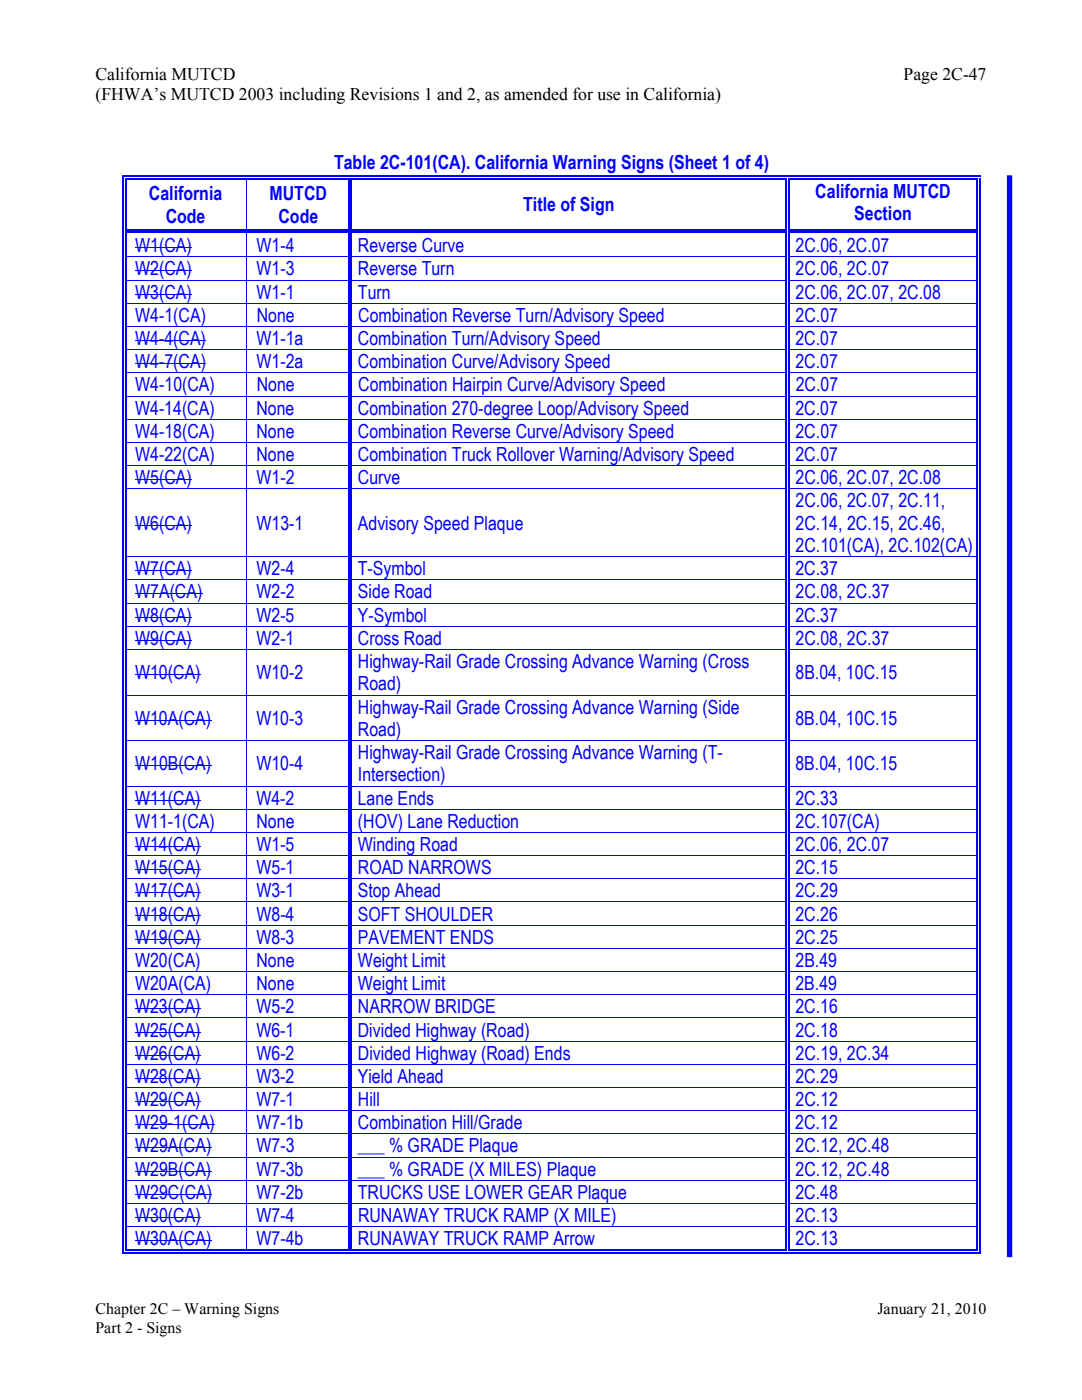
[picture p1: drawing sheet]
<svg xmlns="http://www.w3.org/2000/svg" width="216mm" height="279mm" viewBox="0 0 216 279" stroke-linecap="round" stroke-linejoin="round" font-family="sans-serif">
<defs><g id="words">
<g font-size="3.9" fill="#00f">
<text x="66.7" y="33.7">Table 2C-101(CA). California Warning Signs (Sheet 1 of 4)</text>
<text x="29.7" y="40">California</text>
<text x="53.8" y="40">MUTCD</text>
<text x="162.7" y="39.5">California MUTCD</text>
<text x="33.1" y="44.4">Code</text>
<text x="55.6" y="44.4">Code</text>
<text x="104.4" y="42.2">Title of Sign</text>
<text x="170.5" y="44">Section</text>
<text x="27" y="50.3">W1(CA)</text>
<text x="51.2" y="50.3">W1-4</text>
<text x="71.4" y="50.3">Reverse Curve</text>
<text x="158.7" y="50.3">2C.06, 2C.07</text>
<text x="27" y="59.6">W3(CA)</text>
<text x="27" y="55">W2(CA)</text>
<text x="51.2" y="59.6">W1-1</text>
<text x="51.2" y="55">W1-3</text>
<text x="71.4" y="55">Reverse Turn</text>
<text x="71.4" y="59.6">Turn</text>
<text x="158.7" y="59.6">2C.06, 2C.07, 2C.08</text>
<text x="158.7" y="55">2C.06, 2C.07</text>
<text x="27" y="64.2">W4-1(CA)</text>
<text x="51.2" y="64.2">None</text>
<text x="71.5" y="64.2">Combination Reverse Turn/Advisory Speed</text>
<text x="158.8" y="64.2">2C.07</text>
<text x="27" y="68.9">W4-4(CA)</text>
<text x="51.2" y="68.9">W1-1a</text>
<text x="71.4" y="68.9">Combination Turn/Advisory Speed</text>
<text x="158.7" y="68.9">2C.07</text>
<text x="27" y="73.5">W4-7(CA)</text>
<text x="51.2" y="73.5">W1-2a</text>
<text x="71.4" y="73.5">Combination Curve/Advisory Speed</text>
<text x="158.7" y="73.5">2C.07</text>
<text x="27" y="78.1">W4-10(CA)</text>
<text x="27" y="82.8">W4-14(CA)</text>
<text x="51.2" y="82.8">None</text>
<text x="51.2" y="78.1">None</text>
<text x="71.4" y="82.8">Combination 270-degree Loop/Advisory Speed</text>
<text x="71.5" y="78.1">Combination Hairpin Curve/Advisory Speed</text>
<text x="158.7" y="82.8">2C.07</text>
<text x="158.8" y="78.1">2C.07</text>
<text x="27" y="87.4">W4-18(CA)</text>
<text x="51.2" y="87.4">None</text>
<text x="71.4" y="87.4">Combination Reverse Curve/Advisory Speed</text>
<text x="158.7" y="87.4">2C.07</text>
<text x="27" y="92">W4-22(CA)</text>
<text x="51.2" y="92">None</text>
<text x="71.4" y="92">Combination Truck Rollover Warning/Advisory Speed</text>
<text x="158.7" y="92">2C.07</text>
<text x="27" y="96.7">W5(CA)</text>
<text x="51.2" y="96.7">W1-2</text>
<text x="71.4" y="96.7">Curve</text>
<text x="158.7" y="101.3">2C.06, 2C.07, 2C.11,</text>
<text x="158.8" y="96.7">2C.06, 2C.07, 2C.08</text>
<text x="27" y="105.7">W6(CA)</text>
<text x="51.2" y="105.7">W13-1</text>
<text x="71.4" y="105.7">Advisory Speed Plaque</text>
<text x="158.7" y="105.7">2C.14, 2C.15, 2C.46,</text>
<text x="158.7" y="110.2">2C.101(CA), 2C.102(CA)</text>
<text x="27" y="119.4">W7A(CA)</text>
<text x="27" y="114.8">W7(CA)</text>
<text x="51.2" y="119.4">W2-2</text>
<text x="51.2" y="114.8">W2-4</text>
<text x="71.4" y="114.8">T-Symbol</text>
<text x="71.4" y="119.4">Side Road</text>
<text x="158.7" y="114.8">2C.37</text>
<text x="158.7" y="119.4">2C.08, 2C.37</text>
<text x="27" y="124.1">W8(CA)</text>
<text x="51.2" y="124.1">W2-5</text>
<text x="71.4" y="124.1">Y-Symbol</text>
<text x="158.7" y="124.1">2C.37</text>
<text x="27" y="128.7">W9(CA)</text>
<text x="51.2" y="128.7">W2-1</text>
<text x="71.4" y="128.7">Cross Road</text>
<text x="158.7" y="128.7">2C.08, 2C.37</text>
<text x="27" y="135.6">W10(CA)</text>
<text x="51.2" y="135.6">W10-2</text>
<text x="71.4" y="133.3">Highway-Rail Grade Crossing Advance Warning (Cross</text>
<text x="71.4" y="137.8">Road)</text>
<text x="158.7" y="135.6">8B.04, 10C.15</text>
<text x="71.4" y="142.4">Highway-Rail Grade Crossing Advance Warning (Side</text>
<text x="27" y="144.6">W10A(CA)</text>
<text x="51.2" y="144.6">W10-3</text>
<text x="71.4" y="146.9">Road)</text>
<text x="158.7" y="144.6">8B.04, 10C.15</text>
<text x="27" y="153.7">W10B(CA)</text>
<text x="51.2" y="153.7">W10-4</text>
<text x="71.4" y="151.5">Highway-Rail Grade Crossing Advance Warning (T-</text>
<text x="71.4" y="155.9">Intersection)</text>
<text x="158.7" y="153.7">8B.04, 10C.15</text>
<text x="27" y="160.6">W11(CA)</text>
<text x="51.2" y="160.6">W4-2</text>
<text x="71.4" y="160.6">Lane Ends</text>
<text x="158.7" y="160.6">2C.33</text>
<text x="27" y="165.2">W11-1(CA)</text>
<text x="51.2" y="165.2">None</text>
<text x="71.4" y="165.2">(HOV) Lane Reduction</text>
<text x="158.7" y="165.2">2C.107(CA)</text>
<text x="27" y="169.8">W14(CA)</text>
<text x="51.2" y="169.8">W1-5</text>
<text x="71.4" y="169.8">Winding Road</text>
<text x="158.7" y="169.8">2C.06, 2C.07</text>
<text x="27" y="179.1">W17(CA)</text>
<text x="27" y="174.5">W15(CA)</text>
<text x="51.2" y="174.5">W5-1</text>
<text x="51.2" y="179.1">W3-1</text>
<text x="71.4" y="179.1">Stop Ahead</text>
<text x="71.4" y="174.5">ROAD NARROWS</text>
<text x="158.7" y="179.1">2C.29</text>
<text x="158.7" y="174.5">2C.15</text>
<text x="27" y="183.7">W18(CA)</text>
<text x="51.2" y="183.7">W8-4</text>
<text x="71.4" y="183.7">SOFT SHOULDER</text>
<text x="158.7" y="183.7">2C.26</text>
<text x="27" y="188.3">W19(CA)</text>
<text x="51.2" y="188.3">W8-3</text>
<text x="71.4" y="188.3">PAVEMENT ENDS</text>
<text x="158.7" y="188.3">2C.25</text>
<text x="27" y="197.6">W20A(CA)</text>
<text x="27" y="193">W20(CA)</text>
<text x="51.2" y="197.6">None</text>
<text x="51.2" y="193">None</text>
<text x="71.4" y="197.6">Weight Limit</text>
<text x="71.4" y="193">Weight Limit</text>
<text x="158.7" y="197.6">2B.49</text>
<text x="158.7" y="193">2B.49</text>
<text x="27" y="202.2">W23(CA)</text>
<text x="51.2" y="202.2">W5-2</text>
<text x="71.4" y="202.2">NARROW BRIDGE</text>
<text x="158.7" y="202.2">2C.16</text>
<text x="27" y="206.9">W25(CA)</text>
<text x="51.2" y="206.9">W6-1</text>
<text x="71.4" y="206.9">Divided Highway (Road)</text>
<text x="158.7" y="206.9">2C.18</text>
<text x="27" y="211.5">W26(CA)</text>
<text x="51.2" y="211.5">W6-2</text>
<text x="71.4" y="211.5">Divided Highway (Road) Ends</text>
<text x="158.7" y="211.5">2C.19, 2C.34</text>
<text x="27" y="220.8">W29(CA)</text>
<text x="27" y="216.1">W28(CA)</text>
<text x="51.2" y="216.1">W3-2</text>
<text x="51.2" y="220.8">W7-1</text>
<text x="71.4" y="216.1">Yield Ahead</text>
<text x="71.4" y="220.7">Hill</text>
<text x="158.7" y="216.1">2C.29</text>
<text x="158.7" y="220.7">2C.12</text>
<text x="27" y="225.4">W29-1(CA)</text>
<text x="51.2" y="225.4">W7-1b</text>
<text x="71.4" y="225.4">Combination Hill/Grade</text>
<text x="158.7" y="225.4">2C.12</text>
<text x="27" y="230">W29A(CA)</text>
<text x="51.2" y="230">W7-3</text>
<text x="71.4" y="230">___ % GRADE Plaque</text>
<text x="158.7" y="230">2C.12, 2C.48</text>
<text x="27" y="234.6">W29B(CA)</text>
<text x="27" y="239.3">W29C(CA)</text>
<text x="51.2" y="239.3">W7-2b</text>
<text x="51.2" y="234.6">W7-3b</text>
<text x="71.4" y="239.3">TRUCKS USE LOWER GEAR Plaque</text>
<text x="71.4" y="234.6">___ % GRADE (X MILES) Plaque</text>
<text x="158.7" y="239.3">2C.48</text>
<text x="158.7" y="234.6">2C.12, 2C.48</text>
<text x="27" y="243.9">W30(CA)</text>
<text x="51.2" y="243.9">W7-4</text>
<text x="71.4" y="243.9">RUNAWAY TRUCK RAMP (X MILE)</text>
<text x="158.8" y="243.9">2C.13</text>
<text x="27" y="248.5">W30A(CA)</text>
<text x="51.2" y="248.5">W7-4b</text>
<text x="71.4" y="248.5">RUNAWAY TRUCK RAMP Arrow</text>
<text x="158.7" y="248.5">2C.13</text>
</g>
<g font-size="3.5">
<text x="19" y="15.9">California MUTCD</text>
<text x="180.3" y="15.9">Page 2C-47</text>
<text x="19" y="20">(FHWA’s MUTCD 2003 including Revisions 1 and 2, as amended for use in California)</text>
</g>
<g font-size="3.2">
<text x="19" y="262.3">Chapter 2C – Warning Signs</text>
<text x="175.1" y="262.3">January 21, 2010</text>
<text x="19" y="265.9">Part 2 - Signs</text>
</g>
</g></defs>
<g fill="#00f">
<path d="M24.5 35.1h.2v.8h-.2z"/>
<path d="M24.5 35.1h.8v.2h-.8z"/>
<path d="M25 35.6h.3v.3h-.3z"/>
<path d="M25 35.6h.3v.2h-.3z"/>
<path d="M25.3 35.1h.7v.2h-.7z"/>
<path d="M25.3 35.6h.7v.2h-.7z"/>
</g>
<path d="M26 35.2h23.1M26 35.7h23.1" fill="none" stroke="#00f" stroke-width=".25"/>
<g fill="#00f">
<path d="M49.1 35.8l.2 .1z"/>
<path d="M49.1 35.1h.8v.2h-.8z"/>
<path d="M49.1 35.6h.8v.2h-.8z"/>
</g>
<path d="M49.9 35.2h19.6M49.9 35.7h19.6" fill="none" stroke="#00f" stroke-width=".25"/>
<g fill="#00f">
<path d="M70 35.8l.2 .1z"/>
<path d="M69.5 35.8l.2 .1z"/>
<path d="M69.5 35.1h.7v.2h-.7z"/>
<path d="M69.5 35.6h.2v.2h-.2z"/>
<path d="M70 35.6h.2v.2h-.2z"/>
</g>
<path d="M70.2 35.2h86.6M70.2 35.7h86.6" fill="none" stroke="#00f" stroke-width=".25"/>
<g fill="#00f">
<path d="M157.3 35.8l.2 .1z"/>
<path d="M156.8 35.8l.2 .1z"/>
<path d="M156.8 35.1h.7v.2h-.7z"/>
<path d="M156.8 35.6h.2v.2h-.2z"/>
<path d="M157.3 35.6h.2v.2h-.2z"/>
</g>
<path d="M157.5 35.2h37.4M157.5 35.7h37.4" fill="none" stroke="#00f" stroke-width=".25"/>
<g fill="#00f">
<path d="M195.4 35.8l.2 .1z"/>
<path d="M194.9 35.8l.2 .1z"/>
<path d="M194.9 35.1h.7v.2h-.7z"/>
<path d="M194.9 35.6h.2v.2h-.2z"/>
<path d="M195.4 35.6h.2v.2h-.2z"/>
</g>
<path d="M24.6 35.9v9.9M25.1 35.9v9.9M69.6 35.9v9.9M70.1 35.9v9.9M156.9 35.9v9.9M157.4 35.9v9.9M195 35.9v9.9M195.5 35.9v9.9" fill="none" stroke="#00f" stroke-width=".25"/>
<path d="M49.2 35.9v9.9M27 49.4h11.3" fill="none" stroke="#00f" stroke-width=".2"/>
<g fill="#00f">
<path d="M25 46.5l.3 .1z"/>
<path d="M24.5 45.8h.2v.8h-.2z"/>
<path d="M25 45.8h.3v.2h-.3z"/>
<path d="M25 46.3h.3v.2h-.3z"/>
</g>
<path d="M25.3 45.9h23.8M25.3 46.4h23.8" fill="none" stroke="#00f" stroke-width=".25"/>
<g fill="#00f">
<path d="M49.1 46.5l.2 .1z"/>
<path d="M49.1 45.8h.8v.2h-.8z"/>
<path d="M49.1 46.3h.8v.2h-.8z"/>
</g>
<path d="M49.9 45.9h19.6M49.9 46.4h19.6" fill="none" stroke="#00f" stroke-width=".25"/>
<g fill="#00f">
<path d="M70 46.5l.2 .1z"/>
<path d="M69.5 46.5l.2 .1z"/>
<path d="M69.5 45.8h.2v.2h-.2z"/>
<path d="M69.5 46.3h.2v.2h-.2z"/>
<path d="M70 45.8h.2v.2h-.2z"/>
<path d="M70 46.3h.2v.2h-.2z"/>
</g>
<path d="M70.2 45.9h86.6M70.2 46.4h86.6" fill="none" stroke="#00f" stroke-width=".25"/>
<g fill="#00f">
<path d="M157.3 46.5l.2 .1z"/>
<path d="M156.8 46.5l.2 .1z"/>
<path d="M156.8 45.8h.2v.2h-.2z"/>
<path d="M156.8 46.3h.2v.2h-.2z"/>
<path d="M157.3 45.8h.2v.2h-.2z"/>
<path d="M157.3 46.3h.2v.2h-.2z"/>
</g>
<path d="M157.5 45.9h37.4M157.5 46.4h37.4" fill="none" stroke="#00f" stroke-width=".25"/>
<g fill="#00f">
<path d="M195.4 46.5l.2 .1z"/>
<path d="M194.9 46.5l.2 .1z"/>
<path d="M194.9 45.8h.2v.2h-.2z"/>
<path d="M194.9 46.3h.2v.2h-.2z"/>
<path d="M195.4 45.8h.2v.7h-.2z"/>
</g>
<path d="M24.6 46.6v4.6M25.1 46.6v4.6M69.6 46.6v4.6M70.1 46.6v4.6M156.9 46.6v4.6M157.4 46.6v4.6M195 46.6v4.6M195.5 46.6v4.6" fill="none" stroke="#00f" stroke-width=".25"/>
<path d="M27 54.1h11.3M49.2 46.6v4.6" fill="none" stroke="#00f" stroke-width=".2"/>
<g fill="#00f">
<path d="M25 51.2h.3v.2h-.3z"/>
<path d="M24.5 51.2h.2v.2h-.2z"/>
</g>
<path d="M25.3 51.3h44.2" fill="none" stroke="#00f" stroke-width=".2"/>
<g fill="#00f">
<path d="M70 51.2h.2v.2h-.2z"/>
<path d="M69.5 51.2h.2v.2h-.2z"/>
</g>
<path d="M70.2 51.3h86.6" fill="none" stroke="#00f" stroke-width=".2"/>
<g fill="#00f">
<path d="M157.3 51.2h.2v.2h-.2z"/>
<path d="M156.8 51.2h.2v.2h-.2z"/>
</g>
<path d="M157.5 51.3h37.4" fill="none" stroke="#00f" stroke-width=".2"/>
<g fill="#00f">
<path d="M195.4 51.2h.2v.2h-.2z"/>
<path d="M194.9 51.2h.2v.2h-.2z"/>
</g>
<path d="M24.6 51.4v4.4M25.1 51.4v4.4M69.6 51.4v4.4M70.1 51.4v4.4M156.9 51.4v4.4M157.4 51.4v4.4M195 51.4v4.4M195.5 51.4v4.4" fill="none" stroke="#00f" stroke-width=".25"/>
<path d="M27 58.7h11.3M49.2 51.4v4.4" fill="none" stroke="#00f" stroke-width=".2"/>
<g fill="#00f">
<path d="M25 55.8h.3v.2h-.3z"/>
<path d="M24.5 55.8h.2v.2h-.2z"/>
</g>
<path d="M25.3 55.9h44.2" fill="none" stroke="#00f" stroke-width=".2"/>
<g fill="#00f">
<path d="M70 55.8h.2v.2h-.2z"/>
<path d="M69.5 55.8h.2v.2h-.2z"/>
</g>
<path d="M70.2 55.9h86.6" fill="none" stroke="#00f" stroke-width=".2"/>
<g fill="#00f">
<path d="M157.3 55.8h.2v.2h-.2z"/>
<path d="M156.8 55.8h.2v.2h-.2z"/>
</g>
<path d="M157.5 55.9h37.4" fill="none" stroke="#00f" stroke-width=".2"/>
<g fill="#00f">
<path d="M195.4 55.8h.2v.2h-.2z"/>
<path d="M194.9 55.8h.2v.2h-.2z"/>
</g>
<path d="M24.6 56v4.5M25.1 56v4.5M69.6 56v4.5M70.1 56v4.5M156.9 56v4.5M157.4 56v4.5M195 56v4.5M195.5 56v4.5" fill="none" stroke="#00f" stroke-width=".25"/>
<path d="M49.2 56v4.5" fill="none" stroke="#00f" stroke-width=".2"/>
<g fill="#00f">
<path d="M25 60.5h.3v.1h-.3z"/>
<path d="M24.5 60.5h.2v.1h-.2z"/>
</g>
<path d="M25.3 60.5h44.2" fill="none" stroke="#00f" stroke-width=".2"/>
<g fill="#00f">
<path d="M70 60.5h.2v.1h-.2z"/>
<path d="M69.5 60.5h.2v.1h-.2z"/>
</g>
<path d="M70.2 60.5h86.6" fill="none" stroke="#00f" stroke-width=".2"/>
<g fill="#00f">
<path d="M157.3 60.5h.2v.1h-.2z"/>
<path d="M156.8 60.5h.2v.1h-.2z"/>
</g>
<path d="M157.5 60.5h37.4" fill="none" stroke="#00f" stroke-width=".2"/>
<g fill="#00f">
<path d="M195.4 60.5h.2v.1h-.2z"/>
<path d="M194.9 60.5h.2v.1h-.2z"/>
</g>
<path d="M24.6 60.6v4.5M25.1 60.6v4.5M69.6 60.6v4.5M70.1 60.6v4.5M156.9 60.6v4.5M157.4 60.6v4.5M195 60.6v4.5M195.5 60.6v4.5" fill="none" stroke="#00f" stroke-width=".25"/>
<path d="M27 68h4.7M49.2 60.6v4.5" fill="none" stroke="#00f" stroke-width=".2"/>
<path d="M31.7 67.9h1.1v.2h-1.1z" fill="#00f"/>
<path d="M32.8 68h8.3" fill="none" stroke="#00f" stroke-width=".2"/>
<g fill="#00f">
<path d="M25 65.1h.3v.1h-.3z"/>
<path d="M24.5 65.1h.2v.1h-.2z"/>
</g>
<path d="M25.3 65.2h44.2" fill="none" stroke="#00f" stroke-width=".2"/>
<g fill="#00f">
<path d="M70 65.1h.2v.1h-.2z"/>
<path d="M69.5 65.1h.2v.1h-.2z"/>
</g>
<path d="M70.2 65.2h86.6" fill="none" stroke="#00f" stroke-width=".2"/>
<g fill="#00f">
<path d="M157.3 65.1h.2v.1h-.2z"/>
<path d="M156.8 65.1h.2v.1h-.2z"/>
</g>
<path d="M157.5 65.2h37.4" fill="none" stroke="#00f" stroke-width=".2"/>
<g fill="#00f">
<path d="M195.4 65.1h.2v.1h-.2z"/>
<path d="M194.9 65.1h.2v.1h-.2z"/>
</g>
<path d="M24.6 65.2v4.5M25.1 65.2v4.5M69.6 65.2v4.5M70.1 65.2v4.5M156.9 65.2v4.5M157.4 65.2v4.5M195 65.2v4.5M195.5 65.2v4.5" fill="none" stroke="#00f" stroke-width=".25"/>
<path d="M27 72.6h4.7M49.2 65.2v4.5" fill="none" stroke="#00f" stroke-width=".2"/>
<path d="M31.7 72.5h1.1v.2h-1.1z" fill="#00f"/>
<path d="M32.8 72.6h8.3" fill="none" stroke="#00f" stroke-width=".2"/>
<g fill="#00f">
<path d="M25 69.7h.3v.2h-.3z"/>
<path d="M24.5 69.7h.2v.2h-.2z"/>
</g>
<path d="M25.3 69.8h44.2" fill="none" stroke="#00f" stroke-width=".2"/>
<g fill="#00f">
<path d="M70 69.7h.2v.2h-.2z"/>
<path d="M69.5 69.7h.2v.2h-.2z"/>
</g>
<path d="M70.2 69.8h86.6" fill="none" stroke="#00f" stroke-width=".2"/>
<g fill="#00f">
<path d="M157.3 69.7h.2v.2h-.2z"/>
<path d="M156.8 69.7h.2v.2h-.2z"/>
</g>
<path d="M157.5 69.8h37.4" fill="none" stroke="#00f" stroke-width=".2"/>
<g fill="#00f">
<path d="M195.4 69.7h.2v.2h-.2z"/>
<path d="M194.9 69.7h.2v.2h-.2z"/>
</g>
<path d="M24.6 69.9v4.4M25.1 69.9v4.4M69.6 69.9v4.4M70.1 69.9v4.4M156.9 69.9v4.4M157.4 69.9v4.4M195 69.9v4.4M195.5 69.9v4.4" fill="none" stroke="#00f" stroke-width=".25"/>
<path d="M49.2 69.9v4.4" fill="none" stroke="#00f" stroke-width=".2"/>
<g fill="#00f">
<path d="M25 74.3h.3v.2h-.3z"/>
<path d="M24.5 74.3h.2v.2h-.2z"/>
</g>
<path d="M25.3 74.4h44.2" fill="none" stroke="#00f" stroke-width=".2"/>
<g fill="#00f">
<path d="M70 74.3h.2v.2h-.2z"/>
<path d="M69.5 74.3h.2v.2h-.2z"/>
</g>
<path d="M70.2 74.4h86.6" fill="none" stroke="#00f" stroke-width=".2"/>
<g fill="#00f">
<path d="M157.3 74.3h.2v.2h-.2z"/>
<path d="M156.8 74.3h.2v.2h-.2z"/>
</g>
<path d="M157.5 74.4h37.4" fill="none" stroke="#00f" stroke-width=".2"/>
<g fill="#00f">
<path d="M195.4 74.3h.2v.2h-.2z"/>
<path d="M194.9 74.3h.2v.2h-.2z"/>
</g>
<path d="M24.6 74.5v4.5M25.1 74.5v4.5M69.6 74.5v4.5M70.1 74.5v4.5M156.9 74.5v4.5M157.4 74.5v4.5M195 74.5v4.5M195.5 74.5v4.5" fill="none" stroke="#00f" stroke-width=".25"/>
<path d="M49.2 74.5v4.5" fill="none" stroke="#00f" stroke-width=".2"/>
<g fill="#00f">
<path d="M25 79h.3v.1h-.3z"/>
<path d="M24.5 79h.2v.1h-.2z"/>
</g>
<path d="M25.3 79.1h44.2" fill="none" stroke="#00f" stroke-width=".2"/>
<g fill="#00f">
<path d="M70 79h.2v.1h-.2z"/>
<path d="M69.5 79h.2v.1h-.2z"/>
</g>
<path d="M70.2 79.1h86.6" fill="none" stroke="#00f" stroke-width=".2"/>
<g fill="#00f">
<path d="M157.3 79h.2v.1h-.2z"/>
<path d="M156.8 79h.2v.1h-.2z"/>
</g>
<path d="M157.5 79.1h37.4" fill="none" stroke="#00f" stroke-width=".2"/>
<g fill="#00f">
<path d="M195.4 79h.2v.1h-.2z"/>
<path d="M194.9 79h.2v.1h-.2z"/>
</g>
<path d="M24.6 79.1v4.5M25.1 79.1v4.5M69.6 79.1v4.5M70.1 79.1v4.5M156.9 79.1v4.5M157.4 79.1v4.5M195 79.1v4.5M195.5 79.1v4.5" fill="none" stroke="#00f" stroke-width=".25"/>
<path d="M49.2 79.1v4.5" fill="none" stroke="#00f" stroke-width=".2"/>
<g fill="#00f">
<path d="M25 83.6h.3v.2h-.3z"/>
<path d="M24.5 83.6h.2v.2h-.2z"/>
</g>
<path d="M25.3 83.7h44.2" fill="none" stroke="#00f" stroke-width=".2"/>
<g fill="#00f">
<path d="M70 83.6h.2v.2h-.2z"/>
<path d="M69.5 83.6h.2v.2h-.2z"/>
</g>
<path d="M70.2 83.7h86.6" fill="none" stroke="#00f" stroke-width=".2"/>
<g fill="#00f">
<path d="M157.3 83.6h.2v.2h-.2z"/>
<path d="M156.8 83.6h.2v.2h-.2z"/>
</g>
<path d="M157.5 83.7h37.4" fill="none" stroke="#00f" stroke-width=".2"/>
<g fill="#00f">
<path d="M195.4 83.6h.2v.2h-.2z"/>
<path d="M194.9 83.6h.2v.2h-.2z"/>
</g>
<path d="M24.6 83.8v4.4M25.1 83.8v4.4M69.6 83.8v4.4M70.1 83.8v4.4M156.9 83.8v4.4M157.4 83.8v4.4M195 83.8v4.4M195.5 83.8v4.4" fill="none" stroke="#00f" stroke-width=".25"/>
<path d="M49.2 83.8v4.4" fill="none" stroke="#00f" stroke-width=".2"/>
<g fill="#00f">
<path d="M25 88.2h.3v.2h-.3z"/>
<path d="M24.5 88.2h.2v.2h-.2z"/>
</g>
<path d="M25.3 88.3h44.2" fill="none" stroke="#00f" stroke-width=".2"/>
<g fill="#00f">
<path d="M70 88.2h.2v.2h-.2z"/>
<path d="M69.5 88.2h.2v.2h-.2z"/>
</g>
<path d="M70.2 88.3h86.6" fill="none" stroke="#00f" stroke-width=".2"/>
<g fill="#00f">
<path d="M157.3 88.2h.2v.2h-.2z"/>
<path d="M156.8 88.2h.2v.2h-.2z"/>
</g>
<path d="M157.5 88.3h37.4" fill="none" stroke="#00f" stroke-width=".2"/>
<g fill="#00f">
<path d="M195.4 88.2h.2v.2h-.2z"/>
<path d="M194.9 88.2h.2v.2h-.2z"/>
</g>
<path d="M24.6 88.4v4.5M25.1 88.4v4.5M69.6 88.4v4.5M70.1 88.4v4.5M156.9 88.4v4.5M157.4 88.4v4.5M195 88.4v4.5M195.5 88.4v4.5" fill="none" stroke="#00f" stroke-width=".25"/>
<path d="M27 95.7h11.3M49.2 88.4v4.5" fill="none" stroke="#00f" stroke-width=".2"/>
<g fill="#00f">
<path d="M25 92.9h.3v.1h-.3z"/>
<path d="M24.5 92.9h.2v.1h-.2z"/>
</g>
<path d="M25.3 92.9h44.2" fill="none" stroke="#00f" stroke-width=".2"/>
<g fill="#00f">
<path d="M70 92.9h.2v.1h-.2z"/>
<path d="M69.5 92.9h.2v.1h-.2z"/>
</g>
<path d="M70.2 92.9h86.6" fill="none" stroke="#00f" stroke-width=".2"/>
<g fill="#00f">
<path d="M157.3 92.9h.2v.1h-.2z"/>
<path d="M156.8 92.9h.2v.1h-.2z"/>
</g>
<path d="M157.5 92.9h37.4" fill="none" stroke="#00f" stroke-width=".2"/>
<g fill="#00f">
<path d="M195.4 92.9h.2v.1h-.2z"/>
<path d="M194.9 92.9h.2v.1h-.2z"/>
</g>
<path d="M24.6 93v4.5M25.1 93v4.5M69.6 93v4.5M70.1 93v4.5M156.9 93v4.5M157.4 93v4.5M195 93v4.5M195.5 93v4.5" fill="none" stroke="#00f" stroke-width=".25"/>
<path d="M49.2 93v4.5M27 104.8h11.3" fill="none" stroke="#00f" stroke-width=".2"/>
<g fill="#00f">
<path d="M25 97.5h.3v.1h-.3z"/>
<path d="M24.5 97.5h.2v.1h-.2z"/>
</g>
<path d="M25.3 97.6h44.2" fill="none" stroke="#00f" stroke-width=".2"/>
<g fill="#00f">
<path d="M70 97.5h.2v.1h-.2z"/>
<path d="M69.5 97.5h.2v.1h-.2z"/>
</g>
<path d="M70.2 97.6h86.6" fill="none" stroke="#00f" stroke-width=".2"/>
<g fill="#00f">
<path d="M157.3 97.5h.2v.1h-.2z"/>
<path d="M156.8 97.5h.2v.1h-.2z"/>
</g>
<path d="M157.5 97.6h37.4" fill="none" stroke="#00f" stroke-width=".2"/>
<g fill="#00f">
<path d="M195.4 97.5h.2v.1h-.2z"/>
<path d="M194.9 97.5h.2v.1h-.2z"/>
</g>
<path d="M24.6 97.6v13.4M25.1 97.6v13.4M69.6 97.6v13.4M70.1 97.6v13.4M156.9 97.6v13.4M157.4 97.6v13.4M195 97.6v13.4M195.5 97.6v13.4" fill="none" stroke="#00f" stroke-width=".25"/>
<path d="M49.2 97.6v13.4M27 113.9h11.3" fill="none" stroke="#00f" stroke-width=".2"/>
<g fill="#00f">
<path d="M25 111h.3v.2h-.3z"/>
<path d="M24.5 111h.2v.2h-.2z"/>
</g>
<path d="M25.3 111.1h44.2" fill="none" stroke="#00f" stroke-width=".2"/>
<g fill="#00f">
<path d="M70 111h.2v.2h-.2z"/>
<path d="M69.5 111h.2v.2h-.2z"/>
</g>
<path d="M70.2 111.1h86.6" fill="none" stroke="#00f" stroke-width=".2"/>
<g fill="#00f">
<path d="M157.3 111h.2v.2h-.2z"/>
<path d="M156.8 111h.2v.2h-.2z"/>
</g>
<path d="M157.5 111.1h37.4" fill="none" stroke="#00f" stroke-width=".2"/>
<g fill="#00f">
<path d="M195.4 111h.2v.2h-.2z"/>
<path d="M194.9 111h.2v.2h-.2z"/>
</g>
<path d="M24.6 111.2v4.4M25.1 111.2v4.4M69.6 111.2v4.4M70.1 111.2v4.4M156.9 111.2v4.4M157.4 111.2v4.4M195 111.2v4.4M195.5 111.2v4.4" fill="none" stroke="#00f" stroke-width=".25"/>
<path d="M27 118.5h13.4M49.2 111.2v4.4" fill="none" stroke="#00f" stroke-width=".2"/>
<g fill="#00f">
<path d="M25 115.6h.3v.2h-.3z"/>
<path d="M24.5 115.6h.2v.2h-.2z"/>
</g>
<path d="M25.3 115.7h44.2" fill="none" stroke="#00f" stroke-width=".2"/>
<g fill="#00f">
<path d="M70 115.6h.2v.2h-.2z"/>
<path d="M69.5 115.6h.2v.2h-.2z"/>
</g>
<path d="M70.2 115.7h86.6" fill="none" stroke="#00f" stroke-width=".2"/>
<g fill="#00f">
<path d="M157.3 115.6h.2v.2h-.2z"/>
<path d="M156.8 115.6h.2v.2h-.2z"/>
</g>
<path d="M157.5 115.7h37.4" fill="none" stroke="#00f" stroke-width=".2"/>
<g fill="#00f">
<path d="M195.4 115.6h.2v.2h-.2z"/>
<path d="M194.9 115.6h.2v.2h-.2z"/>
</g>
<path d="M24.6 115.8v4.5M25.1 115.8v4.5M69.6 115.8v4.5M70.1 115.8v4.5M156.9 115.8v4.5M157.4 115.8v4.5M195 115.8v4.5M195.5 115.8v4.5" fill="none" stroke="#00f" stroke-width=".25"/>
<path d="M49.2 115.8v4.5M27 123.2h11.3" fill="none" stroke="#00f" stroke-width=".2"/>
<g fill="#00f">
<path d="M25 120.3h.3v.1h-.3z"/>
<path d="M24.5 120.3h.2v.1h-.2z"/>
</g>
<path d="M25.3 120.4h44.2" fill="none" stroke="#00f" stroke-width=".2"/>
<g fill="#00f">
<path d="M70 120.3h.2v.1h-.2z"/>
<path d="M69.5 120.3h.2v.1h-.2z"/>
</g>
<path d="M70.2 120.4h86.6" fill="none" stroke="#00f" stroke-width=".2"/>
<g fill="#00f">
<path d="M157.3 120.3h.2v.1h-.2z"/>
<path d="M156.8 120.3h.2v.1h-.2z"/>
</g>
<path d="M157.5 120.4h37.4" fill="none" stroke="#00f" stroke-width=".2"/>
<g fill="#00f">
<path d="M195.4 120.3h.2v.1h-.2z"/>
<path d="M194.9 120.3h.2v.1h-.2z"/>
</g>
<path d="M24.6 120.4v4.5M25.1 120.4v4.5M69.6 120.4v4.5M70.1 120.4v4.5M156.9 120.4v4.5M157.4 120.4v4.5M195 120.4v4.5M195.5 120.4v4.5" fill="none" stroke="#00f" stroke-width=".25"/>
<path d="M27 127.8h11.3M49.2 120.4v4.5" fill="none" stroke="#00f" stroke-width=".2"/>
<g fill="#00f">
<path d="M25 124.9h.3v.2h-.3z"/>
<path d="M24.5 124.9h.2v.2h-.2z"/>
</g>
<path d="M25.3 125h44.2" fill="none" stroke="#00f" stroke-width=".2"/>
<g fill="#00f">
<path d="M70 124.9h.2v.2h-.2z"/>
<path d="M69.5 124.9h.2v.2h-.2z"/>
</g>
<path d="M70.2 125h86.6" fill="none" stroke="#00f" stroke-width=".2"/>
<g fill="#00f">
<path d="M157.3 124.9h.2v.2h-.2z"/>
<path d="M156.8 124.9h.2v.2h-.2z"/>
</g>
<path d="M157.5 125h37.4" fill="none" stroke="#00f" stroke-width=".2"/>
<g fill="#00f">
<path d="M195.4 124.9h.2v.2h-.2z"/>
<path d="M194.9 124.9h.2v.2h-.2z"/>
</g>
<path d="M24.6 125.1v4.4M25.1 125.1v4.4M69.6 125.1v4.4M70.1 125.1v4.4M156.9 125.1v4.4M157.4 125.1v4.4M195 125.1v4.4M195.5 125.1v4.4" fill="none" stroke="#00f" stroke-width=".25"/>
<path d="M27 134.7h13M49.2 125.1v4.4" fill="none" stroke="#00f" stroke-width=".2"/>
<g fill="#00f">
<path d="M25 129.5h.3v.2h-.3z"/>
<path d="M24.5 129.5h.2v.2h-.2z"/>
</g>
<path d="M25.3 129.6h44.2" fill="none" stroke="#00f" stroke-width=".2"/>
<g fill="#00f">
<path d="M70 129.5h.2v.2h-.2z"/>
<path d="M69.5 129.5h.2v.2h-.2z"/>
</g>
<path d="M70.2 129.6h86.6" fill="none" stroke="#00f" stroke-width=".2"/>
<g fill="#00f">
<path d="M157.3 129.5h.2v.2h-.2z"/>
<path d="M156.8 129.5h.2v.2h-.2z"/>
</g>
<path d="M157.5 129.6h37.4" fill="none" stroke="#00f" stroke-width=".2"/>
<g fill="#00f">
<path d="M195.4 129.5h.2v.2h-.2z"/>
<path d="M194.9 129.5h.2v.2h-.2z"/>
</g>
<path d="M24.6 129.7v8.9M25.1 129.7v8.9M69.6 129.7v8.9M70.1 129.7v8.9M156.9 129.7v8.9M157.4 129.7v8.9M195 129.7v8.9M195.5 129.7v8.9" fill="none" stroke="#00f" stroke-width=".25"/>
<path d="M49.2 129.7v8.9M27 143.7h15.2" fill="none" stroke="#00f" stroke-width=".2"/>
<g fill="#00f">
<path d="M25 138.6h.3v.2h-.3z"/>
<path d="M24.5 138.6h.2v.2h-.2z"/>
</g>
<path d="M25.3 138.7h44.2" fill="none" stroke="#00f" stroke-width=".2"/>
<g fill="#00f">
<path d="M70 138.6h.2v.2h-.2z"/>
<path d="M69.5 138.6h.2v.2h-.2z"/>
</g>
<path d="M70.2 138.7h86.6" fill="none" stroke="#00f" stroke-width=".2"/>
<g fill="#00f">
<path d="M157.3 138.6h.2v.2h-.2z"/>
<path d="M156.8 138.6h.2v.2h-.2z"/>
</g>
<path d="M157.5 138.7h37.4" fill="none" stroke="#00f" stroke-width=".2"/>
<g fill="#00f">
<path d="M195.4 138.6h.2v.2h-.2z"/>
<path d="M194.9 138.6h.2v.2h-.2z"/>
</g>
<path d="M24.6 138.8v8.9M25.1 138.8v8.9M69.6 138.8v8.9M70.1 138.8v8.9M156.9 138.8v8.9M157.4 138.8v8.9M195 138.8v8.9M195.5 138.8v8.9" fill="none" stroke="#00f" stroke-width=".25"/>
<path d="M49.2 138.8v8.9M27 152.8h15.2" fill="none" stroke="#00f" stroke-width=".2"/>
<g fill="#00f">
<path d="M25 147.7h.3v.2h-.3z"/>
<path d="M24.5 147.7h.2v.2h-.2z"/>
</g>
<path d="M25.3 147.8h44.2" fill="none" stroke="#00f" stroke-width=".2"/>
<g fill="#00f">
<path d="M70 147.7h.2v.2h-.2z"/>
<path d="M69.5 147.7h.2v.2h-.2z"/>
</g>
<path d="M70.2 147.8h86.6" fill="none" stroke="#00f" stroke-width=".2"/>
<g fill="#00f">
<path d="M157.3 147.7h.2v.2h-.2z"/>
<path d="M156.8 147.7h.2v.2h-.2z"/>
</g>
<path d="M157.5 147.8h37.4" fill="none" stroke="#00f" stroke-width=".2"/>
<g fill="#00f">
<path d="M195.4 147.7h.2v.2h-.2z"/>
<path d="M194.9 147.7h.2v.2h-.2z"/>
</g>
<path d="M24.6 147.9v8.9M25.1 147.9v8.9M69.6 147.9v8.9M70.1 147.9v8.9M156.9 147.9v8.9M157.4 147.9v8.9M195 147.9v8.9M195.5 147.9v8.9" fill="none" stroke="#00f" stroke-width=".25"/>
<path d="M27 159.7h13M49.2 147.9v8.9" fill="none" stroke="#00f" stroke-width=".2"/>
<g fill="#00f">
<path d="M25 156.8h.3v.2h-.3z"/>
<path d="M24.5 156.8h.2v.2h-.2z"/>
</g>
<path d="M25.3 156.9h44.2" fill="none" stroke="#00f" stroke-width=".2"/>
<g fill="#00f">
<path d="M70 156.8h.2v.2h-.2z"/>
<path d="M69.5 156.8h.2v.2h-.2z"/>
</g>
<path d="M70.2 156.9h86.6" fill="none" stroke="#00f" stroke-width=".2"/>
<g fill="#00f">
<path d="M157.3 156.8h.2v.2h-.2z"/>
<path d="M156.8 156.8h.2v.2h-.2z"/>
</g>
<path d="M157.5 156.9h37.4" fill="none" stroke="#00f" stroke-width=".2"/>
<g fill="#00f">
<path d="M195.4 156.8h.2v.2h-.2z"/>
<path d="M194.9 156.8h.2v.2h-.2z"/>
</g>
<path d="M24.6 157v4.4M25.1 157v4.4M69.6 157v4.4M70.1 157v4.4M156.9 157v4.4M157.4 157v4.4M195 157v4.4M195.5 157v4.4" fill="none" stroke="#00f" stroke-width=".25"/>
<path d="M49.2 157v4.4" fill="none" stroke="#00f" stroke-width=".2"/>
<g fill="#00f">
<path d="M25 161.4h.3v.2h-.3z"/>
<path d="M24.5 161.4h.2v.2h-.2z"/>
</g>
<path d="M25.3 161.5h44.2" fill="none" stroke="#00f" stroke-width=".2"/>
<g fill="#00f">
<path d="M70 161.4h.2v.2h-.2z"/>
<path d="M69.5 161.4h.2v.2h-.2z"/>
</g>
<path d="M70.2 161.5h86.6" fill="none" stroke="#00f" stroke-width=".2"/>
<g fill="#00f">
<path d="M157.3 161.4h.2v.2h-.2z"/>
<path d="M156.8 161.4h.2v.2h-.2z"/>
</g>
<path d="M157.5 161.5h37.4" fill="none" stroke="#00f" stroke-width=".2"/>
<g fill="#00f">
<path d="M195.4 161.4h.2v.2h-.2z"/>
<path d="M194.9 161.4h.2v.2h-.2z"/>
</g>
<path d="M24.6 161.6v4.4M25.1 161.6v4.4M69.6 161.6v4.4M70.1 161.6v4.4M156.9 161.6v4.4M157.4 161.6v4.4M195 161.6v4.4M195.5 161.6v4.4" fill="none" stroke="#00f" stroke-width=".25"/>
<path d="M27 168.9h13M49.2 161.6v4.4" fill="none" stroke="#00f" stroke-width=".2"/>
<g fill="#00f">
<path d="M25 166h.3v.2h-.3z"/>
<path d="M24.5 166h.2v.2h-.2z"/>
</g>
<path d="M25.3 166.1h44.2" fill="none" stroke="#00f" stroke-width=".2"/>
<g fill="#00f">
<path d="M70 166h.2v.2h-.2z"/>
<path d="M69.5 166h.2v.2h-.2z"/>
</g>
<path d="M70.2 166.1h86.6" fill="none" stroke="#00f" stroke-width=".2"/>
<g fill="#00f">
<path d="M157.3 166h.2v.2h-.2z"/>
<path d="M156.8 166h.2v.2h-.2z"/>
</g>
<path d="M157.5 166.1h37.4" fill="none" stroke="#00f" stroke-width=".2"/>
<g fill="#00f">
<path d="M195.4 166h.2v.2h-.2z"/>
<path d="M194.9 166h.2v.2h-.2z"/>
</g>
<path d="M24.6 166.2v4.5M25.1 166.2v4.5M69.6 166.2v4.5M70.1 166.2v4.5M156.9 166.2v4.5M157.4 166.2v4.5M195 166.2v4.5M195.5 166.2v4.5" fill="none" stroke="#00f" stroke-width=".25"/>
<path d="M27 173.6h13M49.2 166.2v4.5" fill="none" stroke="#00f" stroke-width=".2"/>
<g fill="#00f">
<path d="M25 170.7h.3v.1h-.3z"/>
<path d="M24.5 170.7h.2v.1h-.2z"/>
</g>
<path d="M25.3 170.8h44.2" fill="none" stroke="#00f" stroke-width=".2"/>
<g fill="#00f">
<path d="M70 170.7h.2v.1h-.2z"/>
<path d="M69.5 170.7h.2v.1h-.2z"/>
</g>
<path d="M70.2 170.8h86.6" fill="none" stroke="#00f" stroke-width=".2"/>
<g fill="#00f">
<path d="M157.3 170.7h.2v.1h-.2z"/>
<path d="M156.8 170.7h.2v.1h-.2z"/>
</g>
<path d="M157.5 170.8h37.4" fill="none" stroke="#00f" stroke-width=".2"/>
<g fill="#00f">
<path d="M195.4 170.7h.2v.1h-.2z"/>
<path d="M194.9 170.7h.2v.1h-.2z"/>
</g>
<path d="M24.6 170.8v4.5M25.1 170.8v4.5M69.6 170.8v4.5M70.1 170.8v4.5M156.9 170.8v4.5M157.4 170.8v4.5M195 170.8v4.5M195.5 170.8v4.5" fill="none" stroke="#00f" stroke-width=".25"/>
<path d="M27 178.2h13M49.2 170.8v4.5" fill="none" stroke="#00f" stroke-width=".2"/>
<g fill="#00f">
<path d="M25 175.3h.3v.2h-.3z"/>
<path d="M24.5 175.3h.2v.2h-.2z"/>
</g>
<path d="M25.3 175.4h44.2" fill="none" stroke="#00f" stroke-width=".2"/>
<g fill="#00f">
<path d="M70 175.3h.2v.2h-.2z"/>
<path d="M69.5 175.3h.2v.2h-.2z"/>
</g>
<path d="M70.2 175.4h86.6" fill="none" stroke="#00f" stroke-width=".2"/>
<g fill="#00f">
<path d="M157.3 175.3h.2v.2h-.2z"/>
<path d="M156.8 175.3h.2v.2h-.2z"/>
</g>
<path d="M157.5 175.4h37.4" fill="none" stroke="#00f" stroke-width=".2"/>
<g fill="#00f">
<path d="M195.4 175.3h.2v.2h-.2z"/>
<path d="M194.9 175.3h.2v.2h-.2z"/>
</g>
<path d="M24.6 175.5v4.4M25.1 175.5v4.4M69.6 175.5v4.4M70.1 175.5v4.4M156.9 175.5v4.4M157.4 175.5v4.4M195 175.5v4.4M195.5 175.5v4.4" fill="none" stroke="#00f" stroke-width=".25"/>
<path d="M49.2 175.5v4.4M27 182.8h13" fill="none" stroke="#00f" stroke-width=".2"/>
<g fill="#00f">
<path d="M25 179.9h.3v.2h-.3z"/>
<path d="M24.5 179.9h.2v.2h-.2z"/>
</g>
<path d="M25.3 180h44.2" fill="none" stroke="#00f" stroke-width=".2"/>
<g fill="#00f">
<path d="M70 179.9h.2v.2h-.2z"/>
<path d="M69.5 179.9h.2v.2h-.2z"/>
</g>
<path d="M70.2 180h86.6" fill="none" stroke="#00f" stroke-width=".2"/>
<g fill="#00f">
<path d="M157.3 179.9h.2v.2h-.2z"/>
<path d="M156.8 179.9h.2v.2h-.2z"/>
</g>
<path d="M157.5 180h37.4" fill="none" stroke="#00f" stroke-width=".2"/>
<g fill="#00f">
<path d="M195.4 179.9h.2v.2h-.2z"/>
<path d="M194.9 179.9h.2v.2h-.2z"/>
</g>
<path d="M24.6 180.1v4.5M25.1 180.1v4.5M69.6 180.1v4.5M70.1 180.1v4.5M156.9 180.1v4.5M157.4 180.1v4.5M195 180.1v4.5M195.5 180.1v4.5" fill="none" stroke="#00f" stroke-width=".25"/>
<path d="M27 187.4h13M49.2 180.1v4.5" fill="none" stroke="#00f" stroke-width=".2"/>
<g fill="#00f">
<path d="M25 184.6h.3v.1h-.3z"/>
<path d="M24.5 184.6h.2v.1h-.2z"/>
</g>
<path d="M25.3 184.6h44.2" fill="none" stroke="#00f" stroke-width=".2"/>
<g fill="#00f">
<path d="M70 184.6h.2v.1h-.2z"/>
<path d="M69.5 184.6h.2v.1h-.2z"/>
</g>
<path d="M70.2 184.6h86.6" fill="none" stroke="#00f" stroke-width=".2"/>
<g fill="#00f">
<path d="M157.3 184.6h.2v.1h-.2z"/>
<path d="M156.8 184.6h.2v.1h-.2z"/>
</g>
<path d="M157.5 184.6h37.4" fill="none" stroke="#00f" stroke-width=".2"/>
<g fill="#00f">
<path d="M195.4 184.6h.2v.1h-.2z"/>
<path d="M194.9 184.6h.2v.1h-.2z"/>
</g>
<path d="M24.6 184.7v4.5M25.1 184.7v4.5M69.6 184.7v4.5M70.1 184.7v4.5M156.9 184.7v4.5M157.4 184.7v4.5M195 184.7v4.5M195.5 184.7v4.5" fill="none" stroke="#00f" stroke-width=".25"/>
<path d="M49.2 184.7v4.5" fill="none" stroke="#00f" stroke-width=".2"/>
<g fill="#00f">
<path d="M25 189.2h.3v.2h-.3z"/>
<path d="M24.5 189.2h.2v.2h-.2z"/>
</g>
<path d="M25.3 189.3h44.2" fill="none" stroke="#00f" stroke-width=".2"/>
<g fill="#00f">
<path d="M70 189.2h.2v.2h-.2z"/>
<path d="M69.5 189.2h.2v.2h-.2z"/>
</g>
<path d="M70.2 189.3h86.6" fill="none" stroke="#00f" stroke-width=".2"/>
<g fill="#00f">
<path d="M157.3 189.2h.2v.2h-.2z"/>
<path d="M156.8 189.2h.2v.2h-.2z"/>
</g>
<path d="M157.5 189.3h37.4" fill="none" stroke="#00f" stroke-width=".2"/>
<g fill="#00f">
<path d="M195.4 189.2h.2v.2h-.2z"/>
<path d="M194.9 189.2h.2v.2h-.2z"/>
</g>
<path d="M24.6 189.4v4.4M25.1 189.4v4.4M69.6 189.4v4.4M70.1 189.4v4.4M156.9 189.4v4.4M157.4 189.4v4.4M195 189.4v4.4M195.5 189.4v4.4" fill="none" stroke="#00f" stroke-width=".25"/>
<path d="M49.2 189.4v4.4" fill="none" stroke="#00f" stroke-width=".2"/>
<g fill="#00f">
<path d="M25 193.8h.3v.2h-.3z"/>
<path d="M24.5 193.8h.2v.2h-.2z"/>
</g>
<path d="M25.3 193.9h44.2" fill="none" stroke="#00f" stroke-width=".2"/>
<g fill="#00f">
<path d="M70 193.8h.2v.2h-.2z"/>
<path d="M69.5 193.8h.2v.2h-.2z"/>
</g>
<path d="M70.2 193.9h86.6" fill="none" stroke="#00f" stroke-width=".2"/>
<g fill="#00f">
<path d="M157.3 193.8h.2v.2h-.2z"/>
<path d="M156.8 193.8h.2v.2h-.2z"/>
</g>
<path d="M157.5 193.9h37.4" fill="none" stroke="#00f" stroke-width=".2"/>
<g fill="#00f">
<path d="M195.4 193.8h.2v.2h-.2z"/>
<path d="M194.9 193.8h.2v.2h-.2z"/>
</g>
<path d="M24.6 194v4.4M25.1 194v4.4M69.6 194v4.4M70.1 194v4.4M156.9 194v4.4M157.4 194v4.4M195 194v4.4M195.5 194v4.4" fill="none" stroke="#00f" stroke-width=".25"/>
<path d="M49.2 194v4.4M27 201.3h13" fill="none" stroke="#00f" stroke-width=".2"/>
<g fill="#00f">
<path d="M25 198.4h.3v.2h-.3z"/>
<path d="M24.5 198.4h.2v.2h-.2z"/>
</g>
<path d="M25.3 198.5h44.2" fill="none" stroke="#00f" stroke-width=".2"/>
<g fill="#00f">
<path d="M70 198.4h.2v.2h-.2z"/>
<path d="M69.5 198.4h.2v.2h-.2z"/>
</g>
<path d="M70.2 198.5h86.6" fill="none" stroke="#00f" stroke-width=".2"/>
<g fill="#00f">
<path d="M157.3 198.4h.2v.2h-.2z"/>
<path d="M156.8 198.4h.2v.2h-.2z"/>
</g>
<path d="M157.5 198.5h37.4" fill="none" stroke="#00f" stroke-width=".2"/>
<g fill="#00f">
<path d="M195.4 198.4h.2v.2h-.2z"/>
<path d="M194.9 198.4h.2v.2h-.2z"/>
</g>
<path d="M24.6 198.6v4.5M25.1 198.6v4.5M69.6 198.6v4.5M70.1 198.6v4.5M156.9 198.6v4.5M157.4 198.6v4.5M195 198.6v4.5M195.5 198.6v4.5" fill="none" stroke="#00f" stroke-width=".25"/>
<path d="M49.2 198.6v4.5M27 206h13" fill="none" stroke="#00f" stroke-width=".2"/>
<g fill="#00f">
<path d="M25 203.1h.3v.1h-.3z"/>
<path d="M24.5 203.1h.2v.1h-.2z"/>
</g>
<path d="M25.3 203.2h44.2" fill="none" stroke="#00f" stroke-width=".2"/>
<g fill="#00f">
<path d="M70 203.1h.2v.1h-.2z"/>
<path d="M69.5 203.1h.2v.1h-.2z"/>
</g>
<path d="M70.2 203.2h86.6" fill="none" stroke="#00f" stroke-width=".2"/>
<g fill="#00f">
<path d="M157.3 203.1h.2v.1h-.2z"/>
<path d="M156.8 203.1h.2v.1h-.2z"/>
</g>
<path d="M157.5 203.2h37.4" fill="none" stroke="#00f" stroke-width=".2"/>
<g fill="#00f">
<path d="M195.4 203.1h.2v.1h-.2z"/>
<path d="M194.9 203.1h.2v.1h-.2z"/>
</g>
<path d="M24.6 203.2v4.5M25.1 203.2v4.5M69.6 203.2v4.5M70.1 203.2v4.5M156.9 203.2v4.5M157.4 203.2v4.5M195 203.2v4.5M195.5 203.2v4.5" fill="none" stroke="#00f" stroke-width=".25"/>
<path d="M27 210.6h13M49.2 203.2v4.5" fill="none" stroke="#00f" stroke-width=".2"/>
<g fill="#00f">
<path d="M25 207.7h.3v.2h-.3z"/>
<path d="M24.5 207.7h.2v.2h-.2z"/>
</g>
<path d="M25.3 207.8h44.2" fill="none" stroke="#00f" stroke-width=".2"/>
<g fill="#00f">
<path d="M70 207.7h.2v.2h-.2z"/>
<path d="M69.5 207.7h.2v.2h-.2z"/>
</g>
<path d="M70.2 207.8h86.6" fill="none" stroke="#00f" stroke-width=".2"/>
<g fill="#00f">
<path d="M157.3 207.7h.2v.2h-.2z"/>
<path d="M156.8 207.7h.2v.2h-.2z"/>
</g>
<path d="M157.5 207.8h37.4" fill="none" stroke="#00f" stroke-width=".2"/>
<g fill="#00f">
<path d="M195.4 207.7h.2v.2h-.2z"/>
<path d="M194.9 207.7h.2v.2h-.2z"/>
</g>
<path d="M24.6 207.9v4.4M25.1 207.9v4.4M69.6 207.9v4.4M70.1 207.9v4.4M156.9 207.9v4.4M157.4 207.9v4.4M195 207.9v4.4M195.5 207.9v4.4" fill="none" stroke="#00f" stroke-width=".25"/>
<path d="M27 215.2h13M49.2 207.9v4.4" fill="none" stroke="#00f" stroke-width=".2"/>
<g fill="#00f">
<path d="M25 212.3h.3v.2h-.3z"/>
<path d="M24.5 212.3h.2v.2h-.2z"/>
</g>
<path d="M25.3 212.4h44.2" fill="none" stroke="#00f" stroke-width=".2"/>
<g fill="#00f">
<path d="M70 212.3h.2v.2h-.2z"/>
<path d="M69.5 212.3h.2v.2h-.2z"/>
</g>
<path d="M70.2 212.4h86.6" fill="none" stroke="#00f" stroke-width=".2"/>
<g fill="#00f">
<path d="M157.3 212.3h.2v.2h-.2z"/>
<path d="M156.8 212.3h.2v.2h-.2z"/>
</g>
<path d="M157.5 212.4h37.4" fill="none" stroke="#00f" stroke-width=".2"/>
<g fill="#00f">
<path d="M195.4 212.3h.2v.2h-.2z"/>
<path d="M194.9 212.3h.2v.2h-.2z"/>
</g>
<path d="M24.6 212.5v4.5M25.1 212.5v4.5M69.6 212.5v4.5M70.1 212.5v4.5M156.9 212.5v4.5M157.4 212.5v4.5M195 212.5v4.5M195.5 212.5v4.5" fill="none" stroke="#00f" stroke-width=".25"/>
<path d="M27 219.8h13M49.2 212.5v4.5" fill="none" stroke="#00f" stroke-width=".2"/>
<g fill="#00f">
<path d="M25 217h.3v.1h-.3z"/>
<path d="M24.5 217h.2v.1h-.2z"/>
</g>
<path d="M25.3 217h44.2" fill="none" stroke="#00f" stroke-width=".2"/>
<g fill="#00f">
<path d="M70 217h.2v.1h-.2z"/>
<path d="M69.5 217h.2v.1h-.2z"/>
</g>
<path d="M70.2 217h86.6" fill="none" stroke="#00f" stroke-width=".2"/>
<g fill="#00f">
<path d="M157.3 217h.2v.1h-.2z"/>
<path d="M156.8 217h.2v.1h-.2z"/>
</g>
<path d="M157.5 217h37.4" fill="none" stroke="#00f" stroke-width=".2"/>
<g fill="#00f">
<path d="M195.4 217h.2v.1h-.2z"/>
<path d="M194.9 217h.2v.1h-.2z"/>
</g>
<path d="M24.6 217.1v4.5M25.1 217.1v4.5M69.6 217.1v4.5M70.1 217.1v4.5M156.9 217.1v4.5M157.4 217.1v4.5M195 217.1v4.5M195.5 217.1v4.5" fill="none" stroke="#00f" stroke-width=".25"/>
<path d="M49.2 217.1v4.5M27 224.5h6.5" fill="none" stroke="#00f" stroke-width=".2"/>
<path d="M33.5 224.4h1.1v.2h-1.1z" fill="#00f"/>
<path d="M34.6 224.5h8.3" fill="none" stroke="#00f" stroke-width=".2"/>
<g fill="#00f">
<path d="M25 221.6h.3v.2h-.3z"/>
<path d="M24.5 221.6h.2v.2h-.2z"/>
</g>
<path d="M25.3 221.7h44.2" fill="none" stroke="#00f" stroke-width=".2"/>
<g fill="#00f">
<path d="M70 221.6h.2v.2h-.2z"/>
<path d="M69.5 221.6h.2v.2h-.2z"/>
</g>
<path d="M70.2 221.7h86.6" fill="none" stroke="#00f" stroke-width=".2"/>
<g fill="#00f">
<path d="M157.3 221.6h.2v.2h-.2z"/>
<path d="M156.8 221.6h.2v.2h-.2z"/>
</g>
<path d="M157.5 221.7h37.4" fill="none" stroke="#00f" stroke-width=".2"/>
<g fill="#00f">
<path d="M195.4 221.6h.2v.2h-.2z"/>
<path d="M194.9 221.6h.2v.2h-.2z"/>
</g>
<path d="M24.6 221.8v4.4M25.1 221.8v4.4M69.6 221.8v4.4M70.1 221.8v4.4M156.9 221.8v4.4M157.4 221.8v4.4M195 221.8v4.4M195.5 221.8v4.4" fill="none" stroke="#00f" stroke-width=".25"/>
<path d="M27 229.1h15.2M49.2 221.8v4.4" fill="none" stroke="#00f" stroke-width=".2"/>
<g fill="#00f">
<path d="M25 226.2h.3v.2h-.3z"/>
<path d="M24.5 226.2h.2v.2h-.2z"/>
</g>
<path d="M25.3 226.3h44.2" fill="none" stroke="#00f" stroke-width=".2"/>
<g fill="#00f">
<path d="M70 226.2h.2v.2h-.2z"/>
<path d="M69.5 226.2h.2v.2h-.2z"/>
</g>
<path d="M70.2 226.3h86.6" fill="none" stroke="#00f" stroke-width=".2"/>
<g fill="#00f">
<path d="M157.3 226.2h.2v.2h-.2z"/>
<path d="M156.8 226.2h.2v.2h-.2z"/>
</g>
<path d="M157.5 226.3h37.4" fill="none" stroke="#00f" stroke-width=".2"/>
<g fill="#00f">
<path d="M195.4 226.2h.2v.2h-.2z"/>
<path d="M194.9 226.2h.2v.2h-.2z"/>
</g>
<path d="M24.6 226.4v4.4M25.1 226.4v4.4M69.6 226.4v4.4M70.1 226.4v4.4M156.9 226.4v4.4M157.4 226.4v4.4M195 226.4v4.4M195.5 226.4v4.4" fill="none" stroke="#00f" stroke-width=".25"/>
<path d="M27 233.7h15.2M49.2 226.4v4.4" fill="none" stroke="#00f" stroke-width=".2"/>
<g fill="#00f">
<path d="M25 230.8h.3v.2h-.3z"/>
<path d="M24.5 230.8h.2v.2h-.2z"/>
</g>
<path d="M25.3 230.9h44.2" fill="none" stroke="#00f" stroke-width=".2"/>
<g fill="#00f">
<path d="M70 230.8h.2v.2h-.2z"/>
<path d="M69.5 230.8h.2v.2h-.2z"/>
</g>
<path d="M70.2 230.9h86.6" fill="none" stroke="#00f" stroke-width=".2"/>
<g fill="#00f">
<path d="M157.3 230.8h.2v.2h-.2z"/>
<path d="M156.8 230.8h.2v.2h-.2z"/>
</g>
<path d="M157.5 230.9h37.4" fill="none" stroke="#00f" stroke-width=".2"/>
<g fill="#00f">
<path d="M195.4 230.8h.2v.2h-.2z"/>
<path d="M194.9 230.8h.2v.2h-.2z"/>
</g>
<path d="M24.6 231v4.5M25.1 231v4.5M69.6 231v4.5M70.1 231v4.5M156.9 231v4.5M157.4 231v4.5M195 231v4.5M195.5 231v4.5" fill="none" stroke="#00f" stroke-width=".25"/>
<path d="M27 238.4h15.3M49.2 231v4.5" fill="none" stroke="#00f" stroke-width=".2"/>
<g fill="#00f">
<path d="M25 235.5h.3v.1h-.3z"/>
<path d="M24.5 235.5h.2v.1h-.2z"/>
</g>
<path d="M25.3 235.6h44.2" fill="none" stroke="#00f" stroke-width=".2"/>
<g fill="#00f">
<path d="M70 235.5h.2v.1h-.2z"/>
<path d="M69.5 235.5h.2v.1h-.2z"/>
</g>
<path d="M70.2 235.6h86.6" fill="none" stroke="#00f" stroke-width=".2"/>
<g fill="#00f">
<path d="M157.3 235.5h.2v.1h-.2z"/>
<path d="M156.8 235.5h.2v.1h-.2z"/>
</g>
<path d="M157.5 235.6h37.4" fill="none" stroke="#00f" stroke-width=".2"/>
<g fill="#00f">
<path d="M195.4 235.5h.2v.1h-.2z"/>
<path d="M194.9 235.5h.2v.1h-.2z"/>
</g>
<path d="M24.6 235.6v4.5M25.1 235.6v4.5M69.6 235.6v4.5M70.1 235.6v4.5M156.9 235.6v4.5M157.4 235.6v4.5M195 235.6v4.5M195.5 235.6v4.5" fill="none" stroke="#00f" stroke-width=".25"/>
<path d="M49.2 235.6v4.5M27 243h13" fill="none" stroke="#00f" stroke-width=".2"/>
<g fill="#00f">
<path d="M25 240.1h.3v.2h-.3z"/>
<path d="M24.5 240.1h.2v.2h-.2z"/>
</g>
<path d="M25.3 240.2h44.2" fill="none" stroke="#00f" stroke-width=".2"/>
<g fill="#00f">
<path d="M70 240.1h.2v.2h-.2z"/>
<path d="M69.5 240.1h.2v.2h-.2z"/>
</g>
<path d="M70.2 240.2h86.6" fill="none" stroke="#00f" stroke-width=".2"/>
<g fill="#00f">
<path d="M157.3 240.1h.2v.2h-.2z"/>
<path d="M156.8 240.1h.2v.2h-.2z"/>
</g>
<path d="M157.5 240.2h37.4" fill="none" stroke="#00f" stroke-width=".2"/>
<g fill="#00f">
<path d="M195.4 240.1h.2v.2h-.2z"/>
<path d="M194.9 240.1h.2v.2h-.2z"/>
</g>
<path d="M24.6 240.3v4.4M25.1 240.3v4.4M69.6 240.3v4.4M70.1 240.3v4.4M156.9 240.3v4.4M157.4 240.3v4.4M195 240.3v4.4M195.5 240.3v4.4" fill="none" stroke="#00f" stroke-width=".25"/>
<path d="M27 247.6h15.2M49.2 240.3v4.4" fill="none" stroke="#00f" stroke-width=".2"/>
<g fill="#00f">
<path d="M25 244.7h.3v.2h-.3z"/>
<path d="M24.5 244.7h.2v.2h-.2z"/>
</g>
<path d="M25.3 244.8h44.2" fill="none" stroke="#00f" stroke-width=".2"/>
<g fill="#00f">
<path d="M70 244.7h.2v.2h-.2z"/>
<path d="M69.5 244.7h.2v.2h-.2z"/>
</g>
<path d="M70.2 244.8h86.6" fill="none" stroke="#00f" stroke-width=".2"/>
<g fill="#00f">
<path d="M157.3 244.7h.2v.2h-.2z"/>
<path d="M156.8 244.7h.2v.2h-.2z"/>
</g>
<path d="M157.5 244.8h37.4" fill="none" stroke="#00f" stroke-width=".2"/>
<g fill="#00f">
<path d="M195.4 244.7h.2v.2h-.2z"/>
<path d="M194.9 244.7h.2v.2h-.2z"/>
</g>
<path d="M24.6 244.9v5.2M25.1 244.9v4.5" fill="none" stroke="#00f" stroke-width=".25"/>
<g fill="#00f">
<path d="M24.5 249.9h.8v.2h-.8z"/>
<path d="M25 249.4h.3v.2h-.3z"/>
</g>
<path d="M25.3 250h23.8M25.3 249.5h23.8" fill="none" stroke="#00f" stroke-width=".25"/>
<path d="M49.2 244.9v4.5" fill="none" stroke="#00f" stroke-width=".2"/>
<path d="M49.1 249.4h.8v.2h-.8z" fill="#00f"/>
<path d="M49.1 250h20.4M49.9 249.5h19.6M69.6 244.9v4.7M70.1 244.9v4.5" fill="none" stroke="#00f" stroke-width=".25"/>
<path d="M70 249.4h.2v.2h-.2z" fill="#00f"/>
<path d="M69.5 250h87.3M70.2 249.5h86.6M156.9 244.9v4.7M157.4 244.9v4.5" fill="none" stroke="#00f" stroke-width=".25"/>
<path d="M157.3 249.4h.2v.2h-.2z" fill="#00f"/>
<path d="M156.8 250h38.1M157.5 249.5h37.4M195 244.9v4.5M195.5 244.9v4.5" fill="none" stroke="#00f" stroke-width=".25"/>
<g fill="#00f">
<path d="M195.4 249.4h.2v.7h-.2z"/>
<path d="M194.9 249.9h.7v.2h-.7z"/>
<path d="M194.9 249.4h.2v.2h-.2z"/>
</g>
<path d="M201.4 35v215.9" fill="none" stroke="#00f" stroke-width="1.1" stroke-linecap="butt"/>
<use href="#words"/>
</svg>
